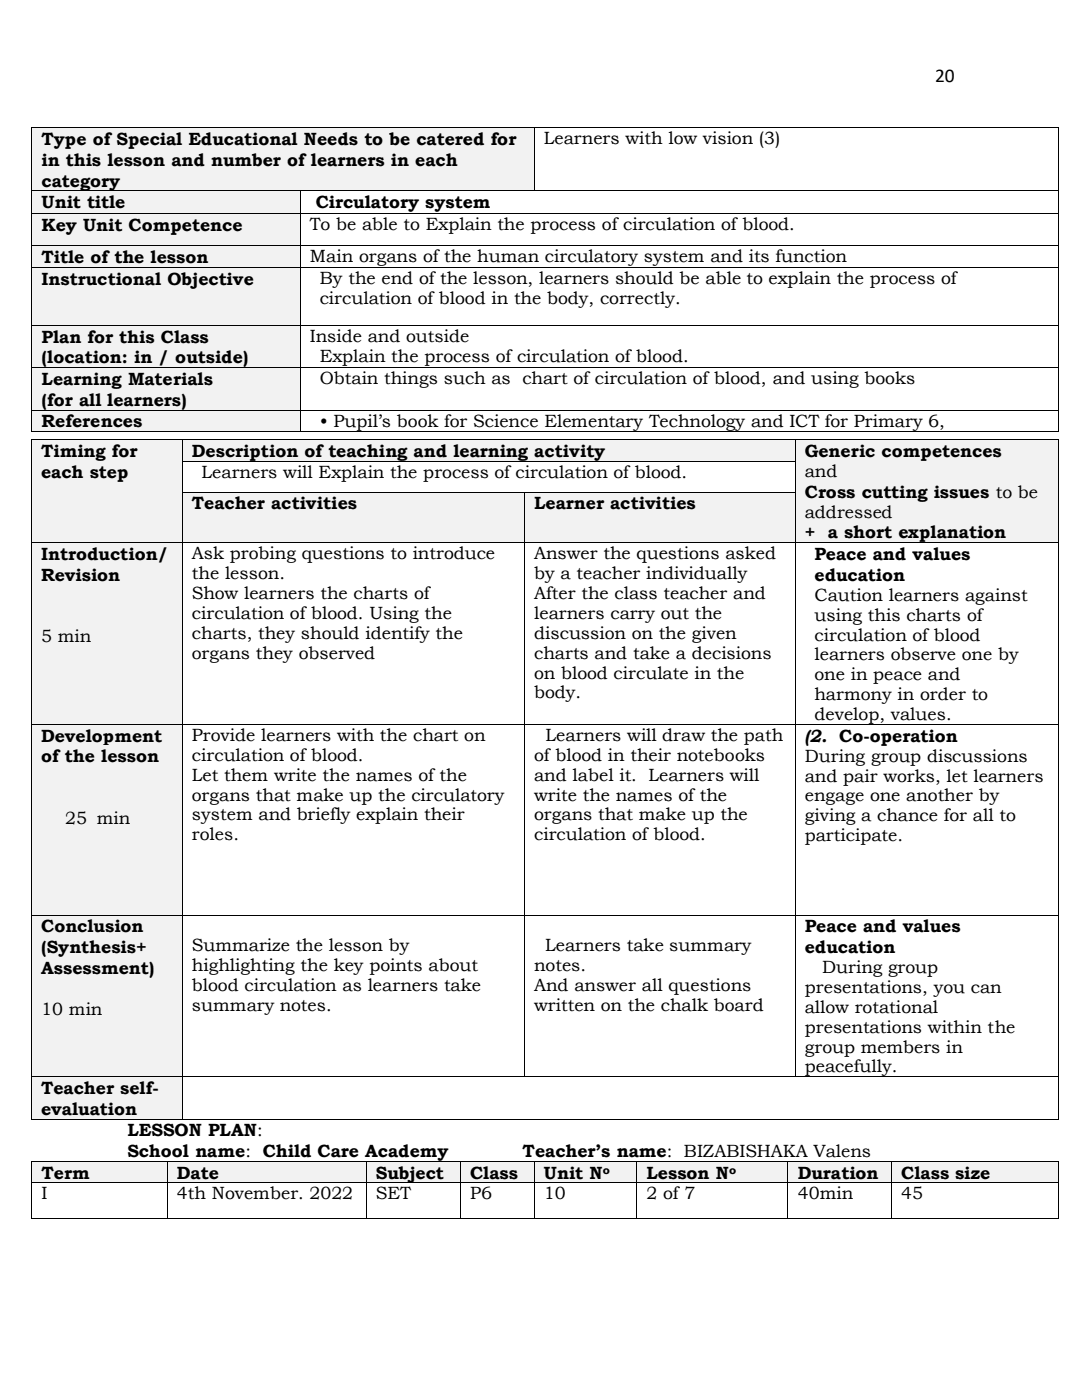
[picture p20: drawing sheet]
<svg xmlns="http://www.w3.org/2000/svg" width="216mm" height="279mm" viewBox="0 0 216 279" stroke-linecap="round" stroke-linejoin="round" font-family="sans-serif">
<defs><g id="words">
<text font-size="3.9" x="186.6" y="16.4">20</text>
<g font-size="3.5">
<text x="8.3" y="28.9">Type of Special Educational Needs to be catered for</text>
<text x="108.5" y="28.8">Learners with low vision (3)</text>
<text x="8.3" y="33.1">in this lesson and number of learners in each</text>
<text x="8.3" y="37.2">category</text>
<text x="8.3" y="41.6">Unit title</text>
<text x="63" y="41.6">Circulatory system</text>
<text x="8.3" y="46.1">Key Unit Competence</text>
<text x="61.9" y="46">To be able to Explain the process of circulation of blood.</text>
<text x="8.3" y="52.5">Title of the lesson</text>
<text x="61.9" y="52.3">Main organs of the human circulatory system and its function</text>
<text x="8.3" y="56.8">Instructional Objective</text>
<text x="63.8" y="56.6">By the end of the lesson, learners should be able to explain the process of</text>
<text x="63.8" y="60.6">circulation of blood in the body, correctly.</text>
<text x="8.3" y="68.4">Plan for this Class</text>
<text x="61.9" y="68.2">Inside and outside</text>
<text x="8.3" y="72.5">(location: in / outside)</text>
<text x="8.3" y="76.8">Learning Materials</text>
<text x="63.8" y="72.2">Explain the process of circulation of blood.</text>
<text x="63.8" y="76.7">Obtain things such as chart of circulation of blood, and using books</text>
<text x="8.3" y="81">(for all learners)</text>
<text x="8.3" y="85.2">References</text>
<text x="63.8" y="85.1">• Pupil’s book for Science Elementary Technology and ICT for Primary 6,</text>
<text x="8.2" y="91.2">Timing for</text>
<text x="8.2" y="95.4">each step</text>
<text x="38.3" y="91.2">Description of teaching and learning activity</text>
<text x="40.2" y="95.4">Learners will Explain the process of circulation of blood.</text>
<text x="160.6" y="91.2">Generic competences</text>
<text x="160.6" y="95.2">and</text>
<text x="38.3" y="101.6">Teacher activities</text>
<text x="106.6" y="101.6">Learner activities</text>
<text x="160.6" y="99.3">Cross cutting issues to be</text>
<text x="160.6" y="103.3">addressed</text>
<text x="160.6" y="107.5">+ a short explanation</text>
<text x="8.2" y="111.8">Introduction/</text>
<text x="38.3" y="111.6">Ask probing questions to introduce</text>
<text x="106.6" y="111.6">Answer the questions asked</text>
<text x="162.5" y="111.8">Peace and values</text>
<text x="8.2" y="115.9">Revision</text>
<text x="38.3" y="115.6">the lesson.</text>
<text x="38.3" y="119.5">Show learners the charts of</text>
<text x="106.6" y="115.6">by a teacher individually</text>
<text x="106.6" y="119.5">After the class teacher and</text>
<text x="162.5" y="115.9">education</text>
<text x="162.5" y="119.9">Caution learners against</text>
<text x="38.3" y="123.5">circulation of blood. Using the</text>
<text x="106.6" y="123.5">learners carry out the</text>
<text x="162.5" y="123.9">using this charts of</text>
<text x="8.2" y="128.1">5 min</text>
<text x="38.3" y="127.5">charts, they should identify the</text>
<text x="38.3" y="131.5">organs they observed</text>
<text x="106.6" y="127.5">discussion on the given</text>
<text x="106.6" y="131.5">charts and take a decisions</text>
<text x="162.5" y="127.8">circulation of blood</text>
<text x="162.5" y="131.8">learners observe one by</text>
<text x="106.6" y="135.4">on blood circulate in the</text>
<text x="162.5" y="135.8">one in peace and</text>
<text x="106.6" y="139.4">body.</text>
<text x="162.5" y="139.7">harmony in order to</text>
<text x="162.5" y="143.7">develop, values.</text>
<text x="8.2" y="148">Development</text>
<text x="38.3" y="147.9">Provide learners with the chart on</text>
<text x="108.9" y="147.9">Learners will draw the path</text>
<text x="160.6" y="148">(2. Co-operation</text>
<text x="8.2" y="152.1">of the lesson</text>
<text x="38.3" y="151.8">circulation of blood.</text>
<text x="38.3" y="155.8">Let them write the names of the</text>
<text x="106.6" y="151.8">of blood in their notebooks</text>
<text x="106.6" y="155.8">and label it. Learners will</text>
<text x="160.6" y="152">During group discussions</text>
<text x="160.6" y="156">and pair works, let learners</text>
<text x="38.3" y="159.8">organs that make up the circulatory</text>
<text x="106.6" y="159.8">write the names of the</text>
<text x="160.6" y="159.9">engage one another by</text>
<text x="13" y="164.4">25 min</text>
<text x="38.3" y="163.7">system and briefly explain their</text>
<text x="38.3" y="167.7">roles.</text>
<text x="106.6" y="163.7">organs that make up the</text>
<text x="106.6" y="167.7">circulation of blood.</text>
<text x="160.6" y="163.9">giving a chance for all to</text>
<text x="160.6" y="167.9">participate.</text>
<text x="8.2" y="186.1">Conclusion</text>
<text x="8.2" y="190.2">(Synthesis+</text>
<text x="38.3" y="189.9">Summarize the lesson by</text>
<text x="108.8" y="189.9">Learners take summary</text>
<text x="160.6" y="186.1">Peace and values</text>
<text x="160.6" y="190.2">education</text>
<text x="8.2" y="194.4">Assessment)</text>
<text x="38.3" y="193.8">highlighting the key points about</text>
<text x="38.3" y="197.8">blood circulation as learners take</text>
<text x="106.6" y="193.8">notes.</text>
<text x="106.6" y="197.8">And answer all questions</text>
<text x="164" y="194.2">During group</text>
<text x="8.2" y="202.5">10 min</text>
<text x="38.3" y="201.8">summary notes.</text>
<text x="106.6" y="201.8">written on the chalk board</text>
<text x="160.6" y="198.1">presentations, you can</text>
<text x="160.6" y="202.1">allow rotational</text>
<text x="160.6" y="206.1">presentations within the</text>
<text x="160.6" y="210.1">group members in</text>
<text x="160.6" y="214">peacefully.</text>
<text x="8.2" y="218.4">Teacher self-</text>
<text x="8.2" y="222.5">evaluation</text>
<text x="25.4" y="226.7">LESSON PLAN:</text>
<text x="25.4" y="230.9">School name: Child Care Academy</text>
<text x="104.3" y="230.9">Teacher’s name: BIZABISHAKA Valens</text>
<text x="8.3" y="235.2">Term</text>
<text x="8.3" y="239.3">I</text>
<text x="35.3" y="235.2">Date</text>
<text x="35.3" y="239.3">4th November. 2022</text>
<text x="75" y="235.2">Subject</text>
<text x="75" y="239.3">SET</text>
<text x="93.8" y="235.2">Class</text>
<text x="93.8" y="239.3">P6</text>
<text x="108.5" y="235.2">Unit N</text>
<text x="108.5" y="239.3">10</text>
<text x="129" y="235.2">Lesson N</text>
<text x="129" y="239.3">2 of 7</text>
<text x="159.2" y="235.2">Duration</text>
<text x="159.2" y="239.3">40min</text>
<text x="179.8" y="235.2">Class size</text>
<text x="179.8" y="239.3">45</text>
</g>
<g font-size="2.3">
<text x="120.3" y="234.3">o</text>
<text x="145.5" y="234.3">o</text>
</g>
</g></defs>
<g fill="#f2f2f2">
<path d="M6.4 25.6h100.1v12.4h-100.1z" fill-rule="evenodd"/>
<path d="M8.3 25.6h96.4v4.1h-96.4z" fill-rule="evenodd"/>
<path d="M8.3 29.7h96.4v4.2h-96.4z" fill-rule="evenodd"/>
<path d="M8.3 33.9h96.4v4.1h-96.4z" fill-rule="evenodd"/>
</g>
<g fill="#000">
<path d="M6.3 25.4h.1v.2h-.1z" fill-rule="evenodd"/>
<path d="M6.3 25.4h.1v.2h-.1z" fill-rule="evenodd"/>
<path d="M106.5 25.4h.2v.2h-.2z" fill-rule="evenodd"/>
<path d="M211.1 25.4h.2v.2h-.2z" fill-rule="evenodd"/>
<path d="M211.1 25.4h.2v.2h-.2z" fill-rule="evenodd"/>
</g>
<path d="M6.3 25.6v12.4M6.4 25.5h100.1M106.6 25.6v12.4M106.7 25.5h104.4M211.2 25.6v12.4" fill="none" stroke="#000" stroke-width=".2"/>
<g fill="#f2f2f2">
<path d="M6.4 38.2h53.5v4.4h-53.5z" fill-rule="evenodd"/>
<path d="M8.3 38.2h49.8v4.2h-49.8z" fill-rule="evenodd"/>
</g>
<g fill="#000">
<path d="M6.3 38h.1v.2h-.1z" fill-rule="evenodd"/>
<path d="M59.9 38h.2v.2h-.2z" fill-rule="evenodd"/>
<path d="M106.5 38h.2v.2h-.2z" fill-rule="evenodd"/>
<path d="M211.1 38h.2v.2h-.2z" fill-rule="evenodd"/>
</g>
<path d="M6.3 38.2v4.4M6.4 38.1h53.5M60 38.2v4.4M60.1 38.1h46.4M106.7 38.1h104.4M211.2 38.2v4.4" fill="none" stroke="#000" stroke-width=".2"/>
<g fill="#f2f2f2">
<path d="M6.4 42.8h53.5v6.2h-53.5z" fill-rule="evenodd"/>
<path d="M8.3 42.8h49.8v4.1h-49.8z" fill-rule="evenodd"/>
</g>
<g fill="#000">
<path d="M6.3 42.6h.1v.2h-.1z" fill-rule="evenodd"/>
<path d="M59.9 42.6h.2v.2h-.2z" fill-rule="evenodd"/>
<path d="M211.1 42.6h.2v.2h-.2z" fill-rule="evenodd"/>
</g>
<path d="M6.3 42.8v6.2M6.4 42.7h53.5M60 42.8v6.2M60.1 42.7h151M211.2 42.8v6.2" fill="none" stroke="#000" stroke-width=".2"/>
<g fill="#f2f2f2">
<path d="M6.4 49.1h53.5v4.2h-53.5z" fill-rule="evenodd"/>
<path d="M8.3 49.1h49.8v4.2h-49.8z" fill-rule="evenodd"/>
</g>
<g fill="#000">
<path d="M6.3 49h.1v.1h-.1z" fill-rule="evenodd"/>
<path d="M59.9 49h.2v.1h-.2z" fill-rule="evenodd"/>
<path d="M211.1 49h.2v.1h-.2z" fill-rule="evenodd"/>
</g>
<path d="M6.3 49.1v4.2M6.4 49.1h53.5M60 49.1v4.2M60.1 49.1h151M211.2 49.1v4.2" fill="none" stroke="#000" stroke-width=".2"/>
<g fill="#f2f2f2">
<path d="M6.4 53.5h53.5v11.3h-53.5z" fill-rule="evenodd"/>
<path d="M8.3 53.5h49.8v4.1h-49.8z" fill-rule="evenodd"/>
</g>
<g fill="#000">
<path d="M6.3 53.3h.1v.2h-.1z" fill-rule="evenodd"/>
<path d="M59.9 53.3h.2v.2h-.2z" fill-rule="evenodd"/>
<path d="M211.1 53.3h.2v.2h-.2z" fill-rule="evenodd"/>
</g>
<path d="M6.3 53.5v11.3M6.4 53.4h53.5M60 53.5v11.3M60.1 53.4h151M211.2 53.5v11.3" fill="none" stroke="#000" stroke-width=".2"/>
<g fill="#f2f2f2">
<path d="M6.4 65h53.5v8.3h-53.5z" fill-rule="evenodd"/>
<path d="M8.3 65h49.8v4.2h-49.8z" fill-rule="evenodd"/>
<path d="M8.3 69.2h49.8v4.1h-49.8z" fill-rule="evenodd"/>
</g>
<g fill="#000">
<path d="M6.3 64.8h.1v.2h-.1z" fill-rule="evenodd"/>
<path d="M59.9 64.8h.2v.2h-.2z" fill-rule="evenodd"/>
<path d="M211.1 64.8h.2v.2h-.2z" fill-rule="evenodd"/>
</g>
<path d="M6.3 65v8.3M6.4 64.9h53.5M60 65v8.3M60.1 64.9h151M211.2 65v8.3" fill="none" stroke="#000" stroke-width=".2"/>
<g fill="#f2f2f2">
<path d="M6.4 73.5h53.5v8.3h-53.5z" fill-rule="evenodd"/>
<path d="M8.3 73.5h49.8v4.1h-49.8z" fill-rule="evenodd"/>
<path d="M8.3 77.6h49.8v4.2h-49.8z" fill-rule="evenodd"/>
</g>
<g fill="#000">
<path d="M6.3 73.3h.1v.2h-.1z" fill-rule="evenodd"/>
<path d="M59.9 73.3h.2v.2h-.2z" fill-rule="evenodd"/>
<path d="M211.1 73.3h.2v.2h-.2z" fill-rule="evenodd"/>
</g>
<path d="M6.3 73.5v8.3M6.4 73.4h53.5M60 73.5v8.3M60.1 73.4h151M211.2 73.5v8.3" fill="none" stroke="#000" stroke-width=".2"/>
<g fill="#f2f2f2">
<path d="M6.4 82h53.5v4h-53.5z" fill-rule="evenodd"/>
<path d="M8.3 82h49.8v4h-49.8z" fill-rule="evenodd"/>
</g>
<g fill="#000">
<path d="M6.3 81.8h.1v.2h-.1z" fill-rule="evenodd"/>
<path d="M6.3 86h.1v.2h-.1z" fill-rule="evenodd"/>
<path d="M6.3 86h.1v.2h-.1z" fill-rule="evenodd"/>
<path d="M59.9 81.8h.2v.2h-.2z" fill-rule="evenodd"/>
<path d="M59.9 86h.2v.2h-.2z" fill-rule="evenodd"/>
<path d="M211.1 81.8h.2v.2h-.2z" fill-rule="evenodd"/>
<path d="M211.1 86h.2v.2h-.2z" fill-rule="evenodd"/>
<path d="M211.1 86h.2v.2h-.2z" fill-rule="evenodd"/>
</g>
<path d="M6.3 82v4M6.4 81.9h53.5M6.4 86.1h53.5M60 82v4M60.1 81.9h151M60.1 86.1h151M211.2 82v4" fill="none" stroke="#000" stroke-width=".2"/>
<g fill="#f2f2f2">
<path d="M6.4 231.8h26.9v4.2h-26.9z" fill-rule="evenodd"/>
<path d="M8.3 231.8h23.2v4.2h-23.2z" fill-rule="evenodd"/>
<path d="M33.4 231.8h39.6v4.2h-39.6z" fill-rule="evenodd"/>
<path d="M35.3 231.8h35.9v4.2h-35.9z" fill-rule="evenodd"/>
<path d="M73.1 231.8h18.7v4.2h-18.7z" fill-rule="evenodd"/>
<path d="M75 231.8h15v4.2h-15z" fill-rule="evenodd"/>
<path d="M91.9 231.8h14.7v4.2h-14.7z" fill-rule="evenodd"/>
<path d="M93.8 231.8h10.9v4.2h-10.9z" fill-rule="evenodd"/>
<path d="M106.8 231.8h20.2v4.2h-20.2z" fill-rule="evenodd"/>
<path d="M108.5 231.8h16.6v4.2h-16.6z" fill-rule="evenodd"/>
<path d="M127.1 231.8h30v4.2h-30z" fill-rule="evenodd"/>
<path d="M129 231.8h26.4v4.2h-26.4z" fill-rule="evenodd"/>
<path d="M157.3 231.8h20.5v4.2h-20.5z" fill-rule="evenodd"/>
<path d="M159.2 231.8h16.8v4.2h-16.8z" fill-rule="evenodd"/>
<path d="M178 231.8h33.1v4.2h-33.1z" fill-rule="evenodd"/>
<path d="M179.8 231.8h29.6v4.2h-29.6z" fill-rule="evenodd"/>
</g>
<g fill="#000">
<path d="M6.3 231.7h.1v.1h-.1z" fill-rule="evenodd"/>
<path d="M6.3 231.7h.1v.1h-.1z" fill-rule="evenodd"/>
<path d="M6.3 236h.1v.2h-.1z" fill-rule="evenodd"/>
<path d="M33.3 231.7h.1v.1h-.1z" fill-rule="evenodd"/>
<path d="M33.3 236h.1v.2h-.1z" fill-rule="evenodd"/>
<path d="M73 231.7h.1v.1h-.1z" fill-rule="evenodd"/>
<path d="M73 236h.1v.2h-.1z" fill-rule="evenodd"/>
<path d="M91.8 231.7h.1v.1h-.1z" fill-rule="evenodd"/>
<path d="M91.8 236h.1v.2h-.1z" fill-rule="evenodd"/>
<path d="M106.6 231.7h.2v.1h-.2z" fill-rule="evenodd"/>
<path d="M106.6 236h.2v.2h-.2z" fill-rule="evenodd"/>
<path d="M127 231.7h.1v.1h-.1z" fill-rule="evenodd"/>
<path d="M127 236h.1v.2h-.1z" fill-rule="evenodd"/>
<path d="M157.1 231.7h.2v.1h-.2z" fill-rule="evenodd"/>
<path d="M157.1 236h.2v.2h-.2z" fill-rule="evenodd"/>
<path d="M177.8 231.7h.2v.1h-.2z" fill-rule="evenodd"/>
<path d="M177.8 236h.2v.2h-.2z" fill-rule="evenodd"/>
<path d="M211.1 231.7h.2v.1h-.2z" fill-rule="evenodd"/>
<path d="M211.1 231.7h.2v.1h-.2z" fill-rule="evenodd"/>
<path d="M211.1 236h.2v.2h-.2z" fill-rule="evenodd"/>
<path d="M6.3 243.1h.1v.2h-.1z" fill-rule="evenodd"/>
<path d="M6.3 243.1h.1v.2h-.1z" fill-rule="evenodd"/>
<path d="M33.3 243.1h.1v.2h-.1z" fill-rule="evenodd"/>
<path d="M73 243.1h.1v.2h-.1z" fill-rule="evenodd"/>
<path d="M91.8 243.1h.1v.2h-.1z" fill-rule="evenodd"/>
<path d="M106.6 243.1h.2v.2h-.2z" fill-rule="evenodd"/>
<path d="M127 243.1h.1v.2h-.1z" fill-rule="evenodd"/>
<path d="M157.1 243.1h.2v.2h-.2z" fill-rule="evenodd"/>
<path d="M177.8 243.1h.2v.2h-.2z" fill-rule="evenodd"/>
<path d="M211.1 243.1h.2v.2h-.2z" fill-rule="evenodd"/>
<path d="M211.1 243.1h.2v.2h-.2z" fill-rule="evenodd"/>
</g>
<g fill="none" stroke="#000" stroke-width=".2">
<path d="M6.3 231.8v4.2M6.3 236.2v6.9M6.4 231.8h26.9M6.4 236.1h26.9M33.4 231.8v4.2M33.4 236.2v6.9M33.4 231.8h39.6M33.4 236.1h39.6M73.1 231.8v4.2M73.1 236.2v6.9M73.1 231.8h18.7M73.1 236.1h18.7"/>
<path d="M91.8 231.8v4.2M91.8 236.2v6.9M91.9 231.8h14.7M91.9 236.1h14.7M106.7 231.8v4.2M106.7 236.2v6.9M106.8 231.8h20.2M106.8 236.1h20.2M127.1 231.8v4.2M127.1 236.2v6.9M127.1 231.8h30M127.1 236.1h30"/>
<path d="M157.2 231.8v4.2M157.2 236.2v6.9M157.3 231.8h20.5M157.3 236.1h20.5M177.9 231.8v4.2M177.9 236.2v6.9M178 231.8h33.1M178 236.1h33.1M211.2 231.8v4.2M211.2 236.2v6.9M6.4 243.2h26.9M33.4 243.2h39.6"/>
<path d="M73.1 243.2h18.7M91.9 243.2h14.7M106.8 243.2h20.2M127.1 243.2h30M157.3 243.2h20.5M178 243.2h33.1"/>
</g>
<g fill="#f2f2f2">
<path d="M6.4 87.9h30v20.3h-30z" fill-rule="evenodd"/>
<path d="M8.2 87.9h26.3v4.1h-26.3z" fill-rule="evenodd"/>
<path d="M8.2 92h26.3v4.2h-26.3z" fill-rule="evenodd"/>
<path d="M8.2 96.2h26.3v4.1h-26.3z" fill-rule="evenodd"/>
<path d="M8.2 100.3h26.3v4.2h-26.3z" fill-rule="evenodd"/>
<path d="M36.5 87.9h122.1v4.1h-122.1z" fill-rule="evenodd"/>
<path d="M38.3 87.9h118.5v4.1h-118.5z" fill-rule="evenodd"/>
<path d="M158.8 87.9h52.2v20.3h-52.2z" fill-rule="evenodd"/>
<path d="M160.6 87.9h48.6v4.1h-48.6z" fill-rule="evenodd"/>
<path d="M160.6 92h48.6v4h-48.6z" fill-rule="evenodd"/>
<path d="M160.6 96h48.6v4.1h-48.6z" fill-rule="evenodd"/>
<path d="M160.6 100.1h48.6v4h-48.6z" fill-rule="evenodd"/>
<path d="M160.6 104.1h48.6v4.1h-48.6z" fill-rule="evenodd"/>
</g>
<g fill="#000">
<path d="M6.3 87.7h.1v.2h-.1z" fill-rule="evenodd"/>
<path d="M6.3 87.7h.1v.2h-.1z" fill-rule="evenodd"/>
<path d="M6.3 92h.1v.2h-.1z" fill-rule="evenodd"/>
<path d="M36.4 87.7h.1v.2h-.1z" fill-rule="evenodd"/>
<path d="M36.4 92h.1v.2h-.1z" fill-rule="evenodd"/>
<path d="M158.6 87.7h.2v.2h-.2z" fill-rule="evenodd"/>
<path d="M158.6 92h.2v.2h-.2z" fill-rule="evenodd"/>
<path d="M211 87.7h.2v.2h-.2z" fill-rule="evenodd"/>
<path d="M211 87.7h.2v.2h-.2z" fill-rule="evenodd"/>
<path d="M211 92h.2v.2h-.2z" fill-rule="evenodd"/>
</g>
<path d="M6.3 87.9v4.1M6.3 92.2v5.9M6.4 87.8h30M36.4 87.9v4.1M36.4 92.2v5.9M36.5 87.8h122.1M36.5 92.1h122.1M158.7 87.9v4.1M158.7 92.2v5.9M158.8 87.8h52.2M211.1 87.9v4.1M211.1 92.2v5.9" fill="none" stroke="#000" stroke-width=".2"/>
<g fill="#f2f2f2">
<path d="M36.5 98.3h68.1v9.9h-68.1z" fill-rule="evenodd"/>
<path d="M38.3 98.3h64.5v4.1h-64.5z" fill-rule="evenodd"/>
<path d="M104.8 98.3h53.8v9.9h-53.8z" fill-rule="evenodd"/>
<path d="M106.6 98.3h50.2v4.1h-50.2z" fill-rule="evenodd"/>
</g>
<g fill="#000">
<path d="M6.3 98.1h.1v.2h-.1z" fill-rule="evenodd"/>
<path d="M36.4 98.1h.1v.2h-.1z" fill-rule="evenodd"/>
<path d="M104.6 98.1h.2v.2h-.2z" fill-rule="evenodd"/>
<path d="M158.6 98.1h.2v.2h-.2z" fill-rule="evenodd"/>
<path d="M211 98.1h.2v.2h-.2z" fill-rule="evenodd"/>
</g>
<path d="M6.3 98.3v9.9M36.4 98.3v9.9M36.5 98.2h68.1M104.7 98.3v9.9M104.8 98.2h53.8M158.7 98.3v9.9M211.1 98.3v9.9" fill="none" stroke="#000" stroke-width=".2"/>
<g fill="#f2f2f2">
<path d="M6.4 108.4h30v36.1h-30z" fill-rule="evenodd"/>
<path d="M8.2 108.4h26.3v4.2h-26.3z" fill-rule="evenodd"/>
<path d="M8.2 112.6h26.3v4.1h-26.3z" fill-rule="evenodd"/>
<path d="M8.2 116.7h26.3v4.2h-26.3z" fill-rule="evenodd"/>
<path d="M8.2 120.9h26.3v4h-26.3z" fill-rule="evenodd"/>
<path d="M8.2 124.9h26.3v4h-26.3z" fill-rule="evenodd"/>
</g>
<g fill="#000">
<path d="M6.3 108.2h.1v.2h-.1z" fill-rule="evenodd"/>
<path d="M36.4 108.2h.1v.2h-.1z" fill-rule="evenodd"/>
<path d="M104.6 108.2h.2v.2h-.2z" fill-rule="evenodd"/>
<path d="M158.6 108.2h.2v.2h-.2z" fill-rule="evenodd"/>
<path d="M211 108.2h.2v.2h-.2z" fill-rule="evenodd"/>
</g>
<path d="M6.3 108.4v36.1M6.4 108.3h30M36.4 108.4v36.1M36.5 108.3h68.1M104.7 108.4v36.1M104.8 108.3h53.8M158.7 108.4v36.1M158.8 108.3h52.2M211.1 108.4v36.1" fill="none" stroke="#000" stroke-width=".2"/>
<g fill="#f2f2f2">
<path d="M6.4 144.7h30v37.8h-30z" fill-rule="evenodd"/>
<path d="M8.2 144.7h26.3v4.1h-26.3z" fill-rule="evenodd"/>
<path d="M8.2 148.8h26.3v4.1h-26.3z" fill-rule="evenodd"/>
<path d="M8.2 152.9h26.3v4.1h-26.3z" fill-rule="evenodd"/>
<path d="M8.2 157h26.3v4.2h-26.3z" fill-rule="evenodd"/>
<path d="M8.2 161.2h26.3v4h-26.3z" fill-rule="evenodd"/>
</g>
<g fill="#000">
<path d="M6.3 144.5h.1v.2h-.1z" fill-rule="evenodd"/>
<path d="M36.4 144.5h.1v.2h-.1z" fill-rule="evenodd"/>
<path d="M104.6 144.5h.2v.2h-.2z" fill-rule="evenodd"/>
<path d="M158.6 144.5h.2v.2h-.2z" fill-rule="evenodd"/>
<path d="M211 144.5h.2v.2h-.2z" fill-rule="evenodd"/>
</g>
<path d="M6.3 144.7v37.8M6.4 144.6h30M36.4 144.7v37.8M36.5 144.6h68.1M104.7 144.7v37.8M104.8 144.6h53.8M158.7 144.7v37.8M158.8 144.6h52.2M211.1 144.7v37.8" fill="none" stroke="#000" stroke-width=".2"/>
<g fill="#f2f2f2">
<path d="M6.4 182.7h30v32.1h-30z" fill-rule="evenodd"/>
<path d="M8.2 182.7h26.3v4.2h-26.3z" fill-rule="evenodd"/>
<path d="M8.2 186.9h26.3v4.1h-26.3z" fill-rule="evenodd"/>
<path d="M8.2 191h26.3v4.1h-26.3z" fill-rule="evenodd"/>
<path d="M8.2 195.1h26.3v4.2h-26.3z" fill-rule="evenodd"/>
<path d="M8.2 199.3h26.3v4h-26.3z" fill-rule="evenodd"/>
</g>
<g fill="#000">
<path d="M6.3 182.5h.1v.2h-.1z" fill-rule="evenodd"/>
<path d="M36.4 182.5h.1v.2h-.1z" fill-rule="evenodd"/>
<path d="M104.6 182.5h.2v.2h-.2z" fill-rule="evenodd"/>
<path d="M158.6 182.5h.2v.2h-.2z" fill-rule="evenodd"/>
<path d="M211 182.5h.2v.2h-.2z" fill-rule="evenodd"/>
</g>
<path d="M6.3 182.7v32.1M6.4 182.6h30M36.4 182.7v32.1M36.5 182.6h68.1M104.7 182.7v32.1M104.8 182.6h53.8M158.7 182.7v32.1M158.8 182.6h52.2M211.1 182.7v32.1" fill="none" stroke="#000" stroke-width=".2"/>
<g fill="#f2f2f2">
<path d="M6.4 215h30v8.3h-30z" fill-rule="evenodd"/>
<path d="M8.2 215h26.3v4.1h-26.3z" fill-rule="evenodd"/>
<path d="M8.2 219.1h26.3v4.2h-26.3z" fill-rule="evenodd"/>
</g>
<g fill="#000">
<path d="M6.3 214.8h.1v.2h-.1z" fill-rule="evenodd"/>
<path d="M36.4 214.8h.1v.2h-.1z" fill-rule="evenodd"/>
<path d="M104.6 214.8h.2v.2h-.2z" fill-rule="evenodd"/>
<path d="M158.6 214.8h.2v.2h-.2z" fill-rule="evenodd"/>
<path d="M211 214.8h.2v.2h-.2z" fill-rule="evenodd"/>
<path d="M6.3 223.3h.1v.2h-.1z" fill-rule="evenodd"/>
<path d="M6.3 223.3h.1v.2h-.1z" fill-rule="evenodd"/>
<path d="M36.4 223.3h.1v.2h-.1z" fill-rule="evenodd"/>
<path d="M211 223.3h.2v.2h-.2z" fill-rule="evenodd"/>
<path d="M211 223.3h.2v.2h-.2z" fill-rule="evenodd"/>
</g>
<path d="M6.3 215v8.3M6.4 214.9h30M36.4 215v8.3M36.5 214.9h68.1M104.8 214.9h53.8M158.8 214.9h52.2M211.1 215v8.3M6.4 223.4h30M36.5 223.4h174.5" fill="none" stroke="#000" stroke-width=".2"/>
<use href="#words"/>
</svg>
